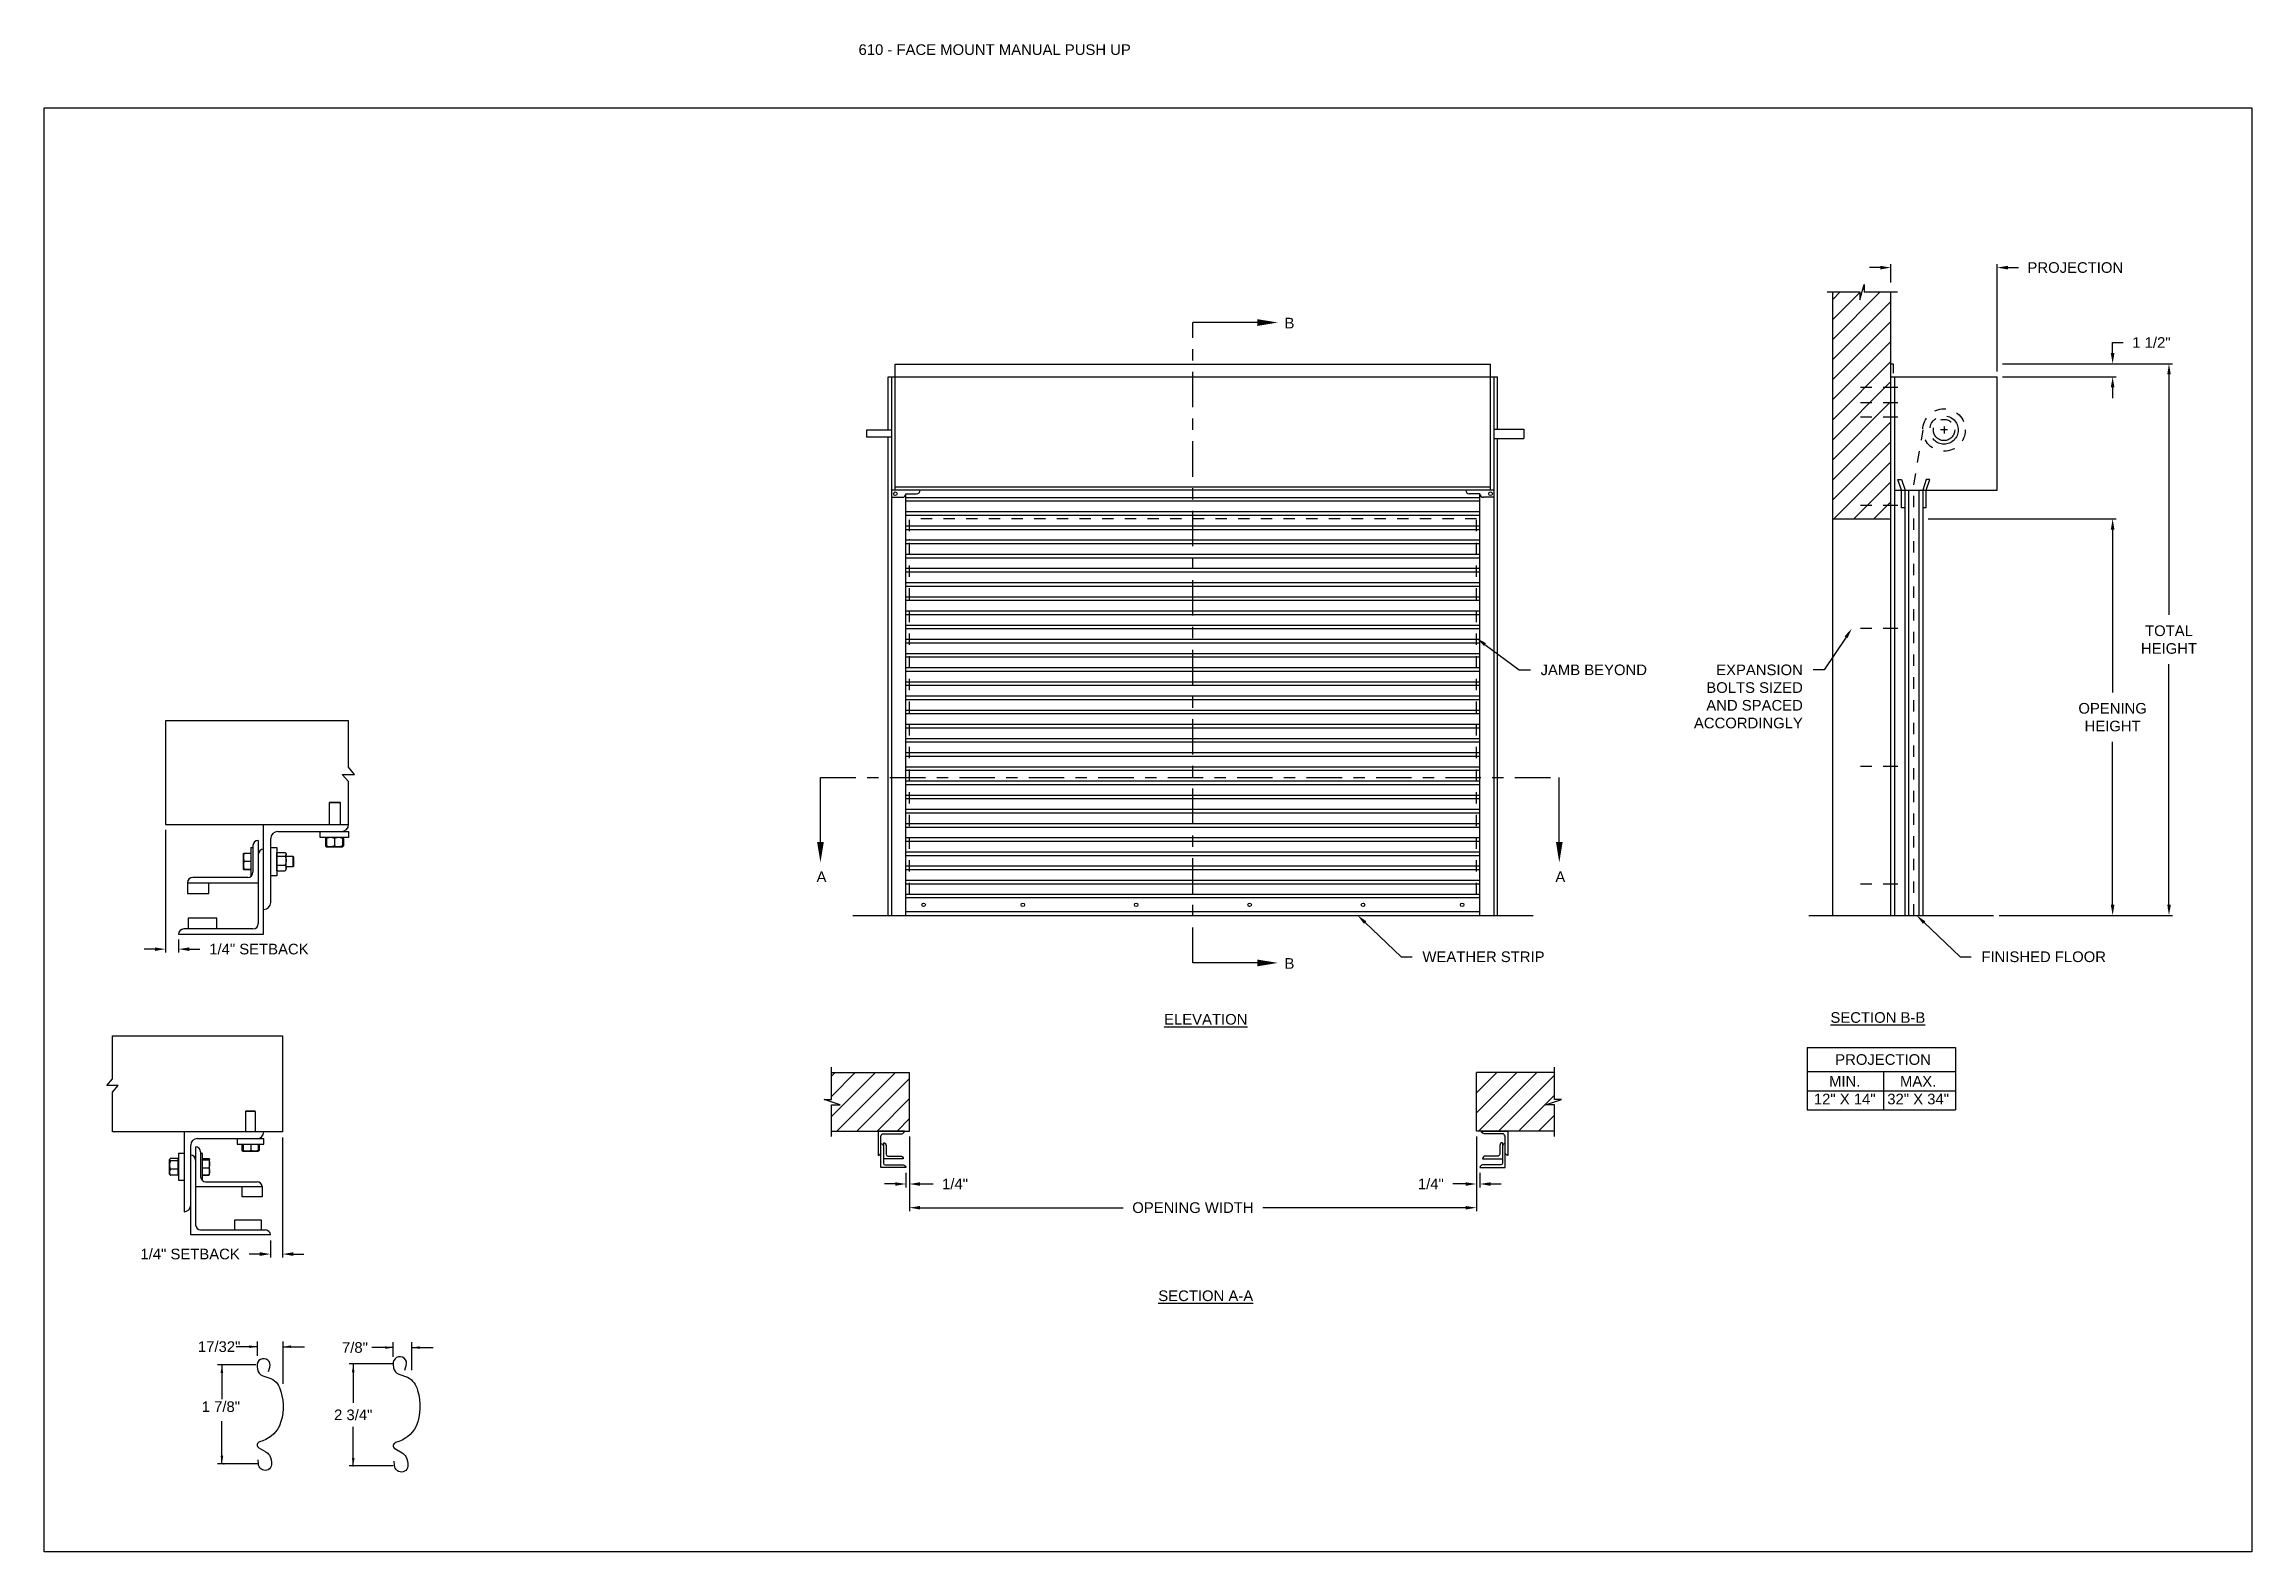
# Model space of a CAD drawing. Header units: inches. Extents: x 169.6 to 213.7, y 195.1 to 266.5.
# Drawn here: x 169.59 to 189.06, y 253.2 to 266.49 of the extents above; entities that cross this region are included whole.
import ezdxf
from ezdxf import colors
from ezdxf.entities.mleader import LeaderData, LeaderLine
from ezdxf.enums import TextEntityAlignment as Align
from ezdxf.math import Vec2, Vec3

# ---------------------------------------------------------------- set-up
doc = ezdxf.new("R2010")
doc.units = ezdxf.units.IN
doc.header["$LTSCALE"] = 0.25
doc.header["$MEASUREMENT"] = 0
for name, pattern in [('CENTER', [2, 1.25, -0.25, 0.25, -0.25]), ('CENTER2', [1.125, 0.75, -0.125, 0.125, -0.125]), ('HIDDEN', [0.375, 0.25, -0.125])]:
    doc.linetypes.add(name, pattern=pattern)
for name, color, linetype in [('ANNOTATIONS', 1, 'Continuous'), ('DETAILS', 4, 'Continuous'), ('PUSH UP', 7, 'Continuous'), ('SECTION CUTS', 6, 'CENTER')]:
    doc.layers.add(name, color=color, linetype=linetype)
doc.styles.add('ARIAL', font='arial.ttf', dxfattribs={"height": 0.09375})
doc.styles.get("Standard").update_dxf_attribs({"font": 'romans.shx'})
doc.dimstyles.new('ARIAL', dxfattribs={"dimtxt": 0.09375, "dimasz": 0.09375, "dimexe": 0.03125, "dimexo": 0.046875, "dimgap": 0.09, "dimtad": 0, "dimtih": 1, "dimtoh": 1, "dimdec": 4, "dimzin": 0, "dimdsep": 46, "dimlunit": 4, "dimtxsty": 'ARIAL', "dimcen": 0.09, "dimadec": 0, "dimazin": 0, "dimtfac": 1, "dimtdec": 4, "dimtix": 1, "dimtofl": 0, "dimtmove": 0, "dimatfit": 3, "dimfxl": 0.18, "dimfrac": 2, "dimtolj": 1, "dimtzin": 0, "dimarcsym": 0})
doc.dimstyles.new('STANDARD$0', dxfattribs={"dimtxt": 0.09375, "dimasz": 0.09375, "dimexe": 0.03125, "dimexo": 0.046875, "dimgap": 0.09, "dimtad": 0, "dimtih": 1, "dimtoh": 1, "dimdec": 4, "dimzin": 0, "dimdsep": 46, "dimtxsty": 'ARIAL', "dimcen": 0.09, "dimadec": 0, "dimazin": 0, "dimtfac": 1, "dimtdec": 4, "dimtofl": 0, "dimtmove": 0, "dimatfit": 1, "dimfxl": 1, "dimtolj": 1, "dimtzin": 0, "dimarcsym": 0})
pattern_1 = [(45, (-7.71918, -12.42103), (-0.08838835, 0.08838835), [])]

msp = doc.modelspace()

# ---------------------------------------------------------------- texts
at = {"layer": 'ANNOTATIONS', "style": 'ARIAL'}
msp.add_text('1 7/8"', height=0.09375, dxfattribs=at).set_placement((170.97856, 254.43057))
at = {"layer": 'ANNOTATIONS', "linetype": 'Continuous', "style": 'ARIAL'}
msp.add_text('2 3/4"', height=0.09375, dxfattribs=at).set_placement((172.3146, 254.40528), align=Align.MIDDLE_CENTER)
at = {"layer": 'ANNOTATIONS', "insert": (176.77122, 266.4912), "char_height": 0.09375, "width": 6.6097632, "attachment_point": 1, "line_spacing_factor": 0.86134, "style": 'ARIAL'}
msp.add_mtext('610 - FACE MOUNT MANUAL PUSH UP', dxfattribs=at)
at = {"layer": 'ANNOTATIONS', "char_height": 0.09375, "attachment_point": 2, "style": 'ARIAL'}
for s, insert, width in [('{\\LELEVATION}', (179.83306, 257.94019), 3.0834986), ('{\\LSECTION B-B}', (185.76052, 257.95615), 1.3823677), ('{\\LSECTION A-A}', (179.83306, 255.50236), 1.3823677)]:
    msp.add_mtext(s, dxfattribs=dict(at, insert=insert, width=width))
for s, width, insert in [('PROJECTION ', 1.7594917, (185.80652, 257.58543)), ('MIN.\\P12" X 14" ', 0.6711642, (185.4684, 257.39344)), ('MAX.\\P32" X 34"', 0.6567117, (186.11583, 257.39344))]:
    msp.add_mtext_dynamic_manual_height_columns(s, width=width, gutter_width=1.36268, heights=[0], dxfattribs=dict(at, insert=insert))
at = {"layer": 'ANNOTATIONS', "insert": (171.13211, 255.0061), "char_height": 0.09375, "attachment_point": 5, "style": 'ARIAL'}
msp.add_mtext('17/32"', dxfattribs=at)
at = {"layer": 'ANNOTATIONS', "linetype": 'Continuous', "insert": (172.32987, 254.99843), "char_height": 0.09375, "attachment_point": 5, "style": 'ARIAL'}
msp.add_mtext('7/8"', dxfattribs=at)
at = {"layer": 'SECTION CUTS', "style": 'ARIAL'}
for s, p in [('B', (180.52799, 263.98595)), ('A', (176.40066, 259.10344)), ('A', (182.91661, 259.10344)), ('B', (180.52799, 258.33869))]:
    msp.add_text(s, height=0.09375, dxfattribs=at).set_placement(p)

# ---------------------------------------------------------------- blocks, each defined once
blk = doc.blocks.new('*D3')
at = {"layer": 'ANNOTATIONS', "color": 0, "lineweight": -2, "transparency": 16777216}
for p, q in [((170.659, 259.565), (170.659, 258.481)), ((170.774, 258.596), (170.774, 258.481)), ((170.565, 258.512), (170.472, 258.512)), ((170.868, 258.512), (170.962, 258.512))]:
    blk.add_line(p, q, dxfattribs=at)
at = {"layer": 'ANNOTATIONS', "color": 0, "transparency": 16777216}
for points in [[(170.565, 258.527), (170.565, 258.496), (170.659, 258.512)], [(170.868, 258.527), (170.868, 258.496), (170.774, 258.512)]]:
    blk.add_solid(points, dxfattribs=at)
at = {"layer": 'defpoints', "color": 0, "transparency": 16777216}
for p in [(170.659, 259.612), (170.774, 258.643), (170.774, 258.512)]:
    blk.add_point(p, dxfattribs=at)
at = {"layer": 'ANNOTATIONS', "color": 0, "transparency": 16777216, "insert": (171.483, 258.512), "char_height": 0.09375, "attachment_point": 5, "style": 'ARIAL'}
blk.add_mtext('\\A1;1/4" SETBACK', dxfattribs=at)
blk = doc.blocks.new('*D4')
at = {"layer": 'ANNOTATIONS', "color": 0, "lineweight": -2, "transparency": 16777216}
for p, q in [((171.692, 256.852), (171.692, 255.792)), ((171.584, 255.943), (171.584, 255.792)), ((171.49, 255.823), (171.397, 255.823)), ((171.786, 255.823), (171.88, 255.823))]:
    blk.add_line(p, q, dxfattribs=at)
at = {"layer": 'ANNOTATIONS', "color": 0, "transparency": 16777216}
for points in [[(171.49, 255.839), (171.49, 255.807), (171.584, 255.823)], [(171.786, 255.839), (171.786, 255.807), (171.692, 255.823)]]:
    blk.add_solid(points, dxfattribs=at)
at = {"layer": 'defpoints', "color": 0, "transparency": 16777216}
for p in [(171.692, 256.899), (171.584, 255.99), (171.584, 255.823)]:
    blk.add_point(p, dxfattribs=at)
at = {"layer": 'ANNOTATIONS', "color": 0, "transparency": 16777216, "insert": (170.876, 255.823), "char_height": 0.09375, "attachment_point": 5, "style": 'ARIAL'}
blk.add_mtext('\\A1;1/4" SETBACK', dxfattribs=at)
blk = doc.blocks.new('*D5')
at = {"layer": 'ANNOTATIONS', "color": 0, "lineweight": -2, "transparency": 16777216}
for p, q in [((187.831, 263.768), (187.831, 263.861)), ((187.831, 263.861), (187.925, 263.861)), ((186.86, 263.674), (187.862, 263.674)), ((186.86, 263.559), (187.862, 263.559)), ((187.831, 263.465), (187.831, 263.371))]:
    blk.add_line(p, q, dxfattribs=at)
at = {"layer": 'ANNOTATIONS', "color": 0, "transparency": 16777216}
for points in [[(187.815, 263.768), (187.847, 263.768), (187.831, 263.674)], [(187.815, 263.465), (187.847, 263.465), (187.831, 263.559)]]:
    blk.add_solid(points, dxfattribs=at)
at = {"layer": 'defpoints', "color": 0, "transparency": 16777216}
for p in [(186.813, 263.674), (187.831, 263.674), (186.813, 263.559)]:
    blk.add_point(p, dxfattribs=at)
at = {"layer": 'ANNOTATIONS', "color": 0, "transparency": 16777216, "insert": (188.173, 263.861), "char_height": 0.0938, "attachment_point": 5, "style": 'ARIAL'}
blk.add_mtext('\\A1;1 1/2"', dxfattribs=at)
blk = doc.blocks.new('*D6')
at = {"layer": 'ANNOTATIONS', "color": 0, "lineweight": -2, "transparency": 16777216}
for p, q in [((182.22, 256.861), (182.22, 256.41)), ((182.126, 256.441), (182.012, 256.441)), ((182.251, 256.539), (182.251, 256.41)), ((182.345, 256.441), (182.439, 256.441))]:
    blk.add_line(p, q, dxfattribs=at)
at = {"layer": 'ANNOTATIONS', "color": 0, "transparency": 16777216}
for points in [[(182.126, 256.456), (182.126, 256.425), (182.22, 256.441)], [(182.345, 256.456), (182.345, 256.425), (182.251, 256.441)]]:
    blk.add_solid(points, dxfattribs=at)
at = {"layer": 'defpoints', "color": 0, "transparency": 16777216}
for p in [(182.22, 256.908), (182.251, 256.586), (182.251, 256.441)]:
    blk.add_point(p, dxfattribs=at)
at = {"layer": 'ANNOTATIONS', "color": 0, "transparency": 16777216, "insert": (181.818, 256.441), "char_height": 0.0938, "attachment_point": 5, "style": 'ARIAL'}
blk.add_mtext('\\A1;1/4"', dxfattribs=at)
blk = doc.blocks.new('*D7')
at = {"layer": 'ANNOTATIONS', "color": 0, "lineweight": -2, "transparency": 16777216}
for p, q in [((177.22, 256.861), (177.22, 256.41)), ((177.095, 256.441), (177.001, 256.441)), ((177.189, 256.539), (177.189, 256.41)), ((177.314, 256.441), (177.428, 256.441))]:
    blk.add_line(p, q, dxfattribs=at)
at = {"layer": 'ANNOTATIONS', "color": 0, "transparency": 16777216}
for points in [[(177.095, 256.456), (177.095, 256.425), (177.189, 256.441)], [(177.314, 256.456), (177.314, 256.425), (177.22, 256.441)]]:
    blk.add_solid(points, dxfattribs=at)
at = {"layer": 'defpoints', "color": 0, "transparency": 16777216}
for p in [(177.22, 256.908), (177.189, 256.586), (177.189, 256.441)]:
    blk.add_point(p, dxfattribs=at)
at = {"layer": 'ANNOTATIONS', "color": 0, "transparency": 16777216, "insert": (177.622, 256.441), "char_height": 0.0938, "attachment_point": 5, "style": 'ARIAL'}
blk.add_mtext('\\A1;1/4"', dxfattribs=at)
blk = doc.blocks.new('*D8')
at = {"layer": 'ANNOTATIONS', "color": 0, "lineweight": -2, "transparency": 16777216}
for p, q in [((177.22, 256.861), (177.22, 256.201)), ((182.22, 256.861), (182.22, 256.201)), ((177.314, 256.232), (179.104, 256.232)), ((182.126, 256.232), (180.336, 256.232))]:
    blk.add_line(p, q, dxfattribs=at)
at = {"layer": 'ANNOTATIONS', "color": 0, "transparency": 16777216}
for points in [[(177.314, 256.247), (177.314, 256.216), (177.22, 256.232)], [(182.126, 256.247), (182.126, 256.216), (182.22, 256.232)]]:
    blk.add_solid(points, dxfattribs=at)
at = {"layer": 'defpoints', "color": 0, "transparency": 16777216}
for p in [(177.22, 256.908), (182.22, 256.908), (182.22, 256.232)]:
    blk.add_point(p, dxfattribs=at)
at = {"layer": 'ANNOTATIONS', "color": 0, "transparency": 16777216, "insert": (179.72, 256.232), "char_height": 0.09375, "attachment_point": 5, "style": 'ARIAL'}
blk.add_mtext('\\A1;OPENING WIDTH', dxfattribs=at)
blk = doc.blocks.new('*D9')
at = {"layer": 'ANNOTATIONS', "color": 0, "lineweight": -2, "transparency": 16777216}
for p, q in [((187.163, 262.306), (187.862, 262.306)), ((187.831, 262.212), (187.831, 260.775)), ((187.831, 258.903), (187.831, 260.34)), ((186.829, 258.809), (187.862, 258.809))]:
    blk.add_line(p, q, dxfattribs=at)
at = {"layer": 'ANNOTATIONS', "color": 0, "transparency": 16777216}
for points in [[(187.815, 262.212), (187.847, 262.212), (187.831, 262.306)], [(187.815, 258.903), (187.847, 258.903), (187.831, 258.809)]]:
    blk.add_solid(points, dxfattribs=at)
at = {"layer": 'defpoints', "color": 0, "transparency": 16777216}
for p in [(187.116, 262.306), (186.782, 258.809), (187.831, 258.809)]:
    blk.add_point(p, dxfattribs=at)
at = {"layer": 'ANNOTATIONS', "color": 0, "transparency": 16777216, "insert": (187.831, 260.557), "char_height": 0.09375, "attachment_point": 5, "style": 'ARIAL'}
blk.add_mtext('\\A1;OPENING\\PHEIGHT', dxfattribs=at)
blk = doc.blocks.new('*D10')
at = {"layer": 'ANNOTATIONS', "color": 0, "lineweight": -2, "transparency": 16777216}
for p, q in [((187.025, 263.674), (188.359, 263.674)), ((188.328, 263.58), (188.328, 261.459)), ((188.328, 258.903), (188.328, 261.024)), ((186.829, 258.809), (188.359, 258.809))]:
    blk.add_line(p, q, dxfattribs=at)
at = {"layer": 'ANNOTATIONS', "color": 0, "transparency": 16777216}
for points in [[(188.313, 263.58), (188.344, 263.58), (188.328, 263.674)], [(188.313, 258.903), (188.344, 258.903), (188.328, 258.809)]]:
    blk.add_solid(points, dxfattribs=at)
at = {"layer": 'defpoints', "color": 0, "transparency": 16777216}
for p in [(186.978, 263.674), (186.782, 258.809), (188.328, 258.809)]:
    blk.add_point(p, dxfattribs=at)
at = {"layer": 'ANNOTATIONS', "color": 0, "transparency": 16777216, "insert": (188.328, 261.241), "char_height": 0.0938, "attachment_point": 5, "style": 'ARIAL'}
blk.add_mtext('\\A1;TOTAL\\PHEIGHT', dxfattribs=at)
blk = doc.blocks.new('*D11')
at = {"layer": 'ANNOTATIONS', "color": 0, "lineweight": -2, "transparency": 16777216}
for p, q in [((185.782, 264.522), (185.688, 264.522)), ((185.875, 264.39), (185.875, 264.553)), ((186.813, 263.606), (186.813, 264.553)), ((186.907, 264.522), (187, 264.522))]:
    blk.add_line(p, q, dxfattribs=at)
at = {"layer": 'ANNOTATIONS', "color": 0, "transparency": 16777216}
for points in [[(185.782, 264.538), (185.782, 264.506), (185.875, 264.522)], [(186.907, 264.538), (186.907, 264.506), (186.813, 264.522)]]:
    blk.add_solid(points, dxfattribs=at)
at = {"layer": 'defpoints', "color": 0, "transparency": 16777216}
for p in [(186.813, 264.522), (185.875, 264.343), (186.813, 263.559)]:
    blk.add_point(p, dxfattribs=at)
at = {"layer": 'ANNOTATIONS', "color": 0, "transparency": 16777216, "insert": (187.502, 264.522), "char_height": 0.09375, "attachment_point": 5, "style": 'ARIAL'}
blk.add_mtext('\\A1;PROJECTION', dxfattribs=at)

# ---------------------------------------------------------------- dimensions: what is measured, and where the dimension line sits
at = {"layer": 'ANNOTATIONS'}
for base, p1, p2, text, dimstyle, picture, middle in [((186.81293, 264.52203), (185.87543, 264.34339), (186.81293, 263.55894), 'PROJECTION', 'STANDARD$0', '*D11', (187.50204, 264.52203)), ((177.18871, 256.44076), (177.21996, 256.90809), (177.18871, 256.58562), '1/4"', 'ARIAL', '*D7', (177.62175, 256.44076)), ((182.21996, 256.2318), (177.21996, 256.90809), (182.21996, 256.90809), 'OPENING WIDTH', 'STANDARD$0', '*D8', (179.71996, 256.2318)), ((182.25121, 256.44076), (182.21996, 256.90809), (182.25121, 256.58562), '1/4"', 'ARIAL', '*D6', (181.81817, 256.44076))]:
    dim = msp.add_linear_dim(base=base, p1=p1, p2=p2, text=text, dimstyle=dimstyle, dxfattribs=at)
    dim.commit()
    dim.dimension.update_dxf_attribs({"geometry": picture, "text_midpoint": middle, "dimtype": 160})
for base, p1, p2, text, picture, middle in [((187.83097, 263.67399), (186.81293, 263.55894), (186.81293, 263.67399), '1 1/2"', '*D5', (188.17341, 263.86149)), ((188.3282, 258.80894), (186.97805, 263.67399), (186.78168, 258.80894), 'TOTAL\\PHEIGHT', '*D10', (188.3282, 261.24147)), ((187.83097, 258.80894), (187.11601, 262.30558), (186.78168, 258.80894), 'OPENING\\PHEIGHT', '*D9', (187.83097, 260.55726))]:
    dim = msp.add_linear_dim(base=base, p1=p1, p2=p2, angle=90, text=text, dimstyle='STANDARD$0', dxfattribs=at)
    dim.commit()
    dim.dimension.update_dxf_attribs({"geometry": picture, "text_midpoint": middle})
dim = msp.add_linear_dim(base=(170.77434, 258.51182), p1=(170.65901, 259.61206), p2=(170.77434, 258.64331), text='1/4" SETBACK', dimstyle='STANDARD$0', override={"dimarcsym": 1}, dxfattribs=at)
dim.commit()
dim.dimension.update_dxf_attribs({"geometry": '*D3', "text_midpoint": (171.48273, 258.51182), "dimtype": 160})
dim = msp.add_linear_dim(base=(171.58419, 255.82297), p1=(171.69231, 256.89855), p2=(171.58419, 255.99035), angle=180, text='1/4" SETBACK', dimstyle='STANDARD$0', override={"dimarcsym": 1}, dxfattribs=at)
dim.commit()
dim.dimension.update_dxf_attribs({"geometry": '*D4', "text_midpoint": (170.8758, 255.82297)})

# ---------------------------------------------------------------- hatches: boundary and pattern name
at = {"layer": 'PUSH UP', "linetype": 'Continuous'}
h = msp.add_hatch(dxfattribs=at)
h.set_pattern_fill('ANSI31', color=256, style=0)
h.set_pattern_definition([(45, (-7.71918, -12.80941), (-0.088388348, 0.088388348), [])])
h.paths.add_polyline_path([(185.87543, 263.57271), (185.87543, 264.3073), (185.63894, 264.3073), (185.63894, 264.37196), (185.60052, 264.2386), (185.60052, 264.3073), (185.3598, 264.3073), (185.3598, 263.757)])
h.paths.add_polyline_path([(185.3598, 263.757), (185.3598, 262.30558), (185.87543, 262.30558), (185.87543, 263.55894), (185.87543, 263.57271)])
at = {"layer": 'PUSH UP'}
h = msp.add_hatch(dxfattribs=at)
h.set_pattern_fill('ANSI31', color=256, style=0)
h.set_pattern_definition(pattern_1)
h.paths.add_polyline_path([(177.21996, 257.42372), (176.53246, 257.42372), (176.53246, 257.18652), (176.46836, 257.18652), (176.61043, 257.13961), (176.53246, 257.13961), (176.53246, 256.90809), (177.21996, 256.90809), (177.21996, 257.0706)])
h = msp.add_hatch(dxfattribs=at)
h.set_pattern_fill('ANSI31', color=256, style=0)
h.set_pattern_definition(pattern_1)
h.paths.add_polyline_path([(182.97156, 257.18652), (182.90746, 257.18652), (182.90746, 257.42372), (182.21996, 257.42372), (182.21996, 256.90809), (182.23813, 256.90809), (182.90746, 256.90809), (182.90746, 257.13961), (182.82949, 257.13961)])

# ---------------------------------------------------------------- linework, layer by layer
at = {"linetype": 'Continuous'}
msp.add_line((185.15045, 258.80894), (186.78168, 258.80894), dxfattribs=at)
at = {"layer": 'ANNOTATIONS'}
for p, q in [((186.8598, 263.55894), (187.86222, 263.55894)), ((186.20355, 262.30558), (187.86222, 262.30558)), ((185.13783, 257.64487), (185.13783, 257.09349)), ((185.13783, 257.64487), (186.4456, 257.64487)), ((186.4456, 257.64487), (186.4456, 257.09349)), ((185.13783, 257.43339), (186.4456, 257.43339)), ((185.81068, 257.43339), (185.81068, 257.09349)), ((185.13783, 257.26344), (186.4456, 257.26344)), ((185.13783, 257.09349), (186.4456, 257.09349)), ((171.46897, 255.0061), (171.28147, 255.0061)), ((171.46897, 254.92435), (171.46897, 255.05298)), ((171.69634, 254.6788), (171.69634, 255.05298)), ((171.69634, 255.0061), (171.88384, 255.0061)), ((171.45543, 254.84503), (171.11793, 254.84503)), ((171.15641, 254.84503), (171.15641, 254.54347)), ((171.15641, 253.97316), (171.15641, 254.35034)), ((171.48356, 253.97316), (171.11793, 253.97316))]:
    msp.add_line(p, q, dxfattribs=at)
at = {"layer": 'ANNOTATIONS', "linetype": 'ByBlock'}
for p, q in [((172.66672, 254.99843), (172.47922, 254.99843)), ((172.66672, 254.91668), (172.66672, 255.04531)), ((172.83124, 254.79832), (172.83124, 255.04531)), ((172.83124, 254.99843), (173.01874, 254.99843)), ((172.66589, 254.8553), (172.27796, 254.8553)), ((172.3146, 254.8553), (172.3146, 254.51228)), ((172.3146, 253.95526), (172.3146, 254.29828)), ((172.66589, 253.95526), (172.27796, 253.95526))]:
    msp.add_line(p, q, dxfattribs=at)
at = {"layer": 'ANNOTATIONS'}
for p in [(171.15641, 254.04766), (171.17418, 253.97316)]:
    msp.add_point(p, dxfattribs=at)
at = {"layer": 'ANNOTATIONS', "linetype": 'ByBlock'}
msp.add_point((172.3146, 253.95526), dxfattribs=at)
at = {"layer": 'ANNOTATIONS'}
for points in [[(187.81535, 263.46519), (187.8466, 263.46519), (187.83097, 263.55894)], [(187.81535, 262.21183), (187.8466, 262.21183), (187.83097, 262.30558)], [(171.39865, 254.99438), (171.39865, 255.01782), (171.46897, 255.0061)], [(171.76666, 255.01782), (171.76666, 254.99438), (171.69634, 255.0061)], [(171.16813, 254.77471), (171.14469, 254.77471), (171.15641, 254.84503)], [(171.16813, 254.04348), (171.14469, 254.04348), (171.15641, 253.97316)]]:
    msp.add_solid(points, dxfattribs=at)
at = {"layer": 'ANNOTATIONS', "linetype": 'ByBlock'}
for points in [[(172.5964, 254.98671), (172.5964, 255.01015), (172.66672, 254.99843)], [(172.90156, 255.01015), (172.90156, 254.98671), (172.83124, 254.99843)], [(172.32632, 254.7792), (172.30288, 254.7792), (172.3146, 254.84952)], [(172.32632, 254.02559), (172.30288, 254.02559), (172.3146, 253.95526)]]:
    msp.add_solid(points, dxfattribs=at)
at = {"layer": 'defpoints'}
msp.add_lwpolyline([(189.05875, 253.19707), (169.58887, 253.19707), (169.58887, 265.93218), (189.05875, 265.93218)], close=True, dxfattribs=at)
at = {"layer": 'DETAILS'}
for p, q in [((172.27235, 259.9893), (172.21802, 260.05256)), ((172.21802, 260.05256), (172.32668, 260.05256)), ((172.32668, 260.05256), (172.27235, 260.11581)), ((172.11086, 259.80881), (172.10625, 259.8042)), ((172.10625, 259.61206), (172.10625, 259.8042)), ((172.10625, 259.8042), (172.2, 259.8042)), ((172.11086, 259.80881), (172.1954, 259.80881)), ((172.1954, 259.80881), (172.2, 259.8042)), ((172.2, 259.8042), (172.2, 259.61206)), ((171.52434, 258.64331), (171.52434, 259.61206)), ((171.64934, 259.54956), (172.27434, 259.54956)), ((172.02434, 259.49631), (172.02434, 259.54956)), ((172.27434, 259.54956), (172.27434, 259.49631)), ((171.34659, 259.35424), (171.3466, 259.35426)), ((171.34659, 259.35424), (171.34659, 259.35424)), ((171.34659, 259.21362), (171.34659, 259.35424)), ((171.41209, 259.35614), (171.35287, 259.35614)), ((171.41209, 259.35541), (171.35287, 259.35541)), ((171.41209, 259.35537), (171.35287, 259.35537)), ((171.41209, 259.35515), (171.35287, 259.35515)), ((171.41209, 259.35431), (171.35287, 259.35431)), ((171.41209, 259.40893), (171.43059, 259.40893)), ((171.41209, 259.40893), (171.41209, 259.15893)), ((171.43059, 259.42456), (171.43059, 259.19018)), ((171.47746, 259.47143), (171.47746, 258.73706)), ((171.58684, 258.92456), (171.58684, 259.48706)), ((171.58684, 259.40893), (171.64009, 259.40893)), ((171.64009, 259.40893), (171.64009, 259.15893)), ((171.64009, 259.35424), (171.64209, 259.35424)), ((171.64209, 259.20343), (171.64209, 259.36443)), ((171.64209, 259.36443), (171.71384, 259.36443)), ((171.71821, 259.36005), (171.72321, 259.35424)), ((171.72321, 259.21362), (171.72321, 259.35424)), ((172.27434, 259.49631), (172.02434, 259.49631)), ((172.07335, 259.48873), (172.07028, 259.48693)), ((172.07028, 259.48693), (172.07028, 259.42256)), ((172.07335, 259.42076), (172.07028, 259.42256)), ((172.07244, 259.48693), (172.07244, 259.42256)), ((172.07681, 259.42021), (172.07244, 259.42256)), ((172.07587, 259.49358), (172.07886, 259.49616)), ((172.07903, 259.41318), (172.07587, 259.4159)), ((172.07903, 259.48821), (172.07639, 259.48693)), ((172.07639, 259.48693), (172.07639, 259.42256)), ((172.07903, 259.42128), (172.07639, 259.42256)), ((172.07903, 259.48693), (172.07903, 259.42256)), ((172.07903, 259.41318), (172.21965, 259.41318)), ((172.14934, 259.48693), (172.14934, 259.42256)), ((172.21965, 259.48693), (172.21965, 259.42256)), ((172.22228, 259.48693), (172.22228, 259.42256)), ((172.22624, 259.48693), (172.22624, 259.42256)), ((172.2284, 259.48693), (172.2284, 259.42256)), ((171.34659, 259.21362), (171.34659, 259.21362)), ((171.3466, 259.21359), (171.3466, 259.2136)), ((171.34661, 259.21359), (171.3466, 259.21359)), ((171.34664, 259.21353), (171.34661, 259.21359)), ((171.35264, 259.21355), (171.35287, 259.21271)), ((171.35264, 259.21255), (171.35287, 259.21172)), ((171.41209, 259.28406), (171.35287, 259.28406)), ((171.41209, 259.21369), (171.35287, 259.21369)), ((171.41209, 259.21355), (171.35287, 259.21355)), ((171.41209, 259.21271), (171.35287, 259.21271)), ((171.41209, 259.2125), (171.35287, 259.2125)), ((171.41209, 259.21245), (171.35287, 259.21245)), ((171.41209, 259.21172), (171.35287, 259.21172)), ((171.41865, 259.15893), (171.41209, 259.15893)), ((171.64009, 259.15893), (171.58684, 259.15893)), ((171.64209, 259.21362), (171.64009, 259.21362)), ((171.64209, 259.33333), (171.71384, 259.33333)), ((171.64209, 259.25283), (171.71384, 259.25283)), ((171.64209, 259.20343), (171.71384, 259.20343)), ((171.72321, 259.21362), (171.71821, 259.20781)), ((171.72321, 259.33081), (171.78248, 259.33081)), ((171.78248, 259.23706), (171.72321, 259.23706)), ((171.78248, 259.33081), (171.78709, 259.3262)), ((171.78248, 259.33081), (171.78248, 259.23706)), ((171.78709, 259.24166), (171.78248, 259.23706)), ((171.78709, 259.3262), (171.78709, 259.24166)), ((170.85246, 259.09984), (170.85246, 259.00268)), ((170.85246, 259.09643), (171.47746, 259.09643)), ((170.85246, 259.00268), (171.03996, 259.00268)), ((171.38371, 259.14331), (170.89934, 259.14331)), ((171.03996, 259.00268), (171.03996, 259.09643)), ((171.11028, 258.78393), (170.86028, 258.78393)), ((170.86028, 258.78393), (170.86028, 258.69018)), ((171.11028, 258.69018), (171.11028, 258.78393)), ((170.77434, 258.64331), (171.52434, 258.64331)), ((171.43059, 258.69018), (170.82121, 258.69018)), ((170.14123, 257.30958), (170.19176, 257.36842)), ((170.24229, 257.30958), (170.14123, 257.30958)), ((170.19176, 257.25075), (170.24229, 257.30958)), ((171.36878, 257.08433), (171.36446, 257.08001)), ((171.36446, 257.08001), (171.36446, 256.89988)), ((171.45235, 257.08001), (171.36446, 257.08001)), ((171.44804, 257.08433), (171.36878, 257.08433)), ((171.45235, 257.08001), (171.44804, 257.08433)), ((171.45235, 256.89988), (171.45235, 257.08001)), ((170.82247, 256.89988), (170.82247, 256.19675)), ((170.93966, 256.84128), (171.5256, 256.84128)), ((171.29122, 256.84128), (171.29122, 256.79136)), ((171.5256, 256.79136), (171.5256, 256.84128)), ((170.69462, 256.63318), (170.69333, 256.63189)), ((170.69333, 256.63189), (170.69333, 256.55263)), ((170.69714, 256.6611), (170.69462, 256.65818)), ((170.69462, 256.52634), (170.69462, 256.65818)), ((170.77067, 256.66635), (170.70341, 256.66635)), ((170.77067, 256.6444), (170.70341, 256.6444)), ((170.77067, 256.51817), (170.77067, 256.66635)), ((170.77255, 256.65818), (170.77067, 256.65818)), ((170.82247, 256.70945), (170.77255, 256.70945)), ((170.77255, 256.70945), (170.77255, 256.47507)), ((170.88106, 255.99168), (170.88106, 256.78269)), ((170.92501, 256.76804), (170.92501, 256.07957)), ((170.96896, 256.7241), (170.96896, 256.50437)), ((170.9863, 256.70945), (170.96896, 256.70945)), ((170.9863, 256.47507), (170.9863, 256.70945)), ((170.9863, 256.66557), (171.04182, 256.66557)), ((170.9863, 256.66229), (171.04182, 256.66229)), ((170.9863, 256.6531), (171.04182, 256.6531)), ((171.04771, 256.65818), (171.04647, 256.66032)), ((171.04771, 256.52634), (171.04771, 256.6577)), ((171.29122, 256.79136), (171.5256, 256.79136)), ((171.3326, 256.79136), (171.3326, 256.73584)), ((171.33578, 256.73383), (171.34249, 256.72996)), ((171.34079, 256.79136), (171.34079, 256.73584)), ((171.34256, 256.72996), (171.47425, 256.72996)), ((171.34434, 256.79136), (171.34434, 256.73584)), ((171.41196, 256.79136), (171.41196, 256.73584)), ((171.47433, 256.72996), (171.48104, 256.73383)), ((171.48421, 256.73584), (171.47532, 256.73231)), ((171.47603, 256.79136), (171.47603, 256.73584)), ((171.48099, 256.73381), (171.48421, 256.73584)), ((171.48421, 256.79136), (171.48421, 256.73584)), ((170.69333, 256.55263), (170.69462, 256.55135)), ((170.69462, 256.52634), (170.69714, 256.52342)), ((170.77067, 256.57031), (170.70341, 256.57031)), ((170.77067, 256.51817), (170.70341, 256.51817)), ((170.77067, 256.52634), (170.77255, 256.52634)), ((170.77255, 256.47507), (170.82247, 256.47507)), ((170.98015, 256.47507), (170.9863, 256.47507)), ((170.9863, 256.58307), (171.04182, 256.58307)), ((170.9863, 256.52223), (171.04182, 256.52223)), ((170.9863, 256.51895), (171.04182, 256.51895)), ((171.0129, 256.46043), (171.467, 256.46043)), ((171.04309, 256.52286), (171.04182, 256.51895)), ((171.04647, 256.5242), (171.04771, 256.52634)), ((171.51095, 256.42075), (171.51095, 256.32859)), ((171.51095, 256.41648), (170.92501, 256.41648)), ((171.33517, 256.32859), (171.33517, 256.41648)), ((171.51095, 256.32859), (171.33517, 256.32859)), ((170.96896, 256.03562), (171.54024, 256.03562)), ((171.26925, 256.03562), (171.26925, 256.12351)), ((171.26925, 256.12351), (171.50362, 256.12351)), ((171.50362, 256.12351), (171.50362, 256.03562)), ((171.58419, 255.99168), (170.88106, 255.99168))]:
    msp.add_line(p, q, dxfattribs=at)
for points in [[(172.27235, 260.11581), (172.27235, 260.52406), (170.65901, 260.52406), (170.65901, 259.61206), (172.27434, 259.61206)], [(172.27235, 259.61206), (172.27235, 259.9893)], [(170.19176, 257.36842), (170.19176, 257.74812), (171.69231, 257.74812), (171.69231, 256.89988), (170.19176, 256.89988), (170.19176, 257.25075)]]:
    msp.add_lwpolyline(points, dxfattribs=at)
msp.add_lwpolyline([(171.56703, 254.78691), (171.57958, 254.82524, 1.25136537), (171.46771, 254.8358), (171.47151, 254.80635, 0.28712033), (171.51726, 254.75063), (171.58897, 254.72653, -0.22337537), (171.67661, 254.61179, -0.17060067), (171.6643, 254.30828, -0.22026111), (171.48818, 254.16707, 0.64862145), (171.48229, 254.11563), (171.5439, 254.07921, -0.11918191), (171.57514, 254.04884, -0.14967798), (171.59419, 253.96709), (171.59404, 253.96537, -0.533076), (171.51356, 253.92098, -0.02656611), (171.49825, 253.93047, -0.19330383), (171.47874, 253.9731), (171.47526, 254.00816)], format="xyb", dxfattribs=at)
at = {"layer": 'DETAILS', "linetype": 'Continuous'}
msp.add_lwpolyline([(172.76953, 254.80006), (172.78248, 254.8396, 1.25136537), (172.66705, 254.8505), (172.67097, 254.82011, 0.28712033), (172.71818, 254.76261), (172.79217, 254.73775, -0.22337537), (172.8826, 254.61936, -0.17060067), (172.8699, 254.30618, -0.22026111), (172.68817, 254.16048, 0.64862142), (172.68209, 254.1074), (172.74566, 254.06982, -0.11918191), (172.7779, 254.03848, -0.14967798), (172.79756, 253.95413), (172.7974, 253.95235, -0.533076), (172.71436, 253.90655, -0.02656611), (172.69856, 253.91635, -0.19330383), (172.67843, 253.96033), (172.67484, 253.9965)], format="xyb", dxfattribs=at)
at = {"layer": 'DETAILS'}
for centre, radius, start, end in [((171.64934, 259.48706), 0.0625, 90, 180), ((172.21184, 259.61206), 0.0625, 270, 0), ((171.47746, 259.42456), 0.04688, 90, 180), ((171.52434, 259.34643), 0.04688, 90, 180), ((171.38371, 259.19018), 0.04688, 270, 0), ((170.89769, 259.09807), 0.04527, 87.917978, 177.754387), ((170.89934, 259.09643), 0.04688, 90, 180), ((171.52434, 258.92456), 0.0625, 270, 0), ((170.82121, 258.64331), 0.04688, 90, 180), ((171.43059, 258.73706), 0.04688, 270, 0), ((170.93966, 256.78269), 0.05859, 90, 180), ((171.467, 256.89988), 0.05859, 270, 0), ((170.88106, 256.65086), 0.04395, 0, 90), ((170.92501, 256.7241), 0.04395, 0, 90), ((171.0129, 256.50437), 0.04395, 180, 270), ((171.46854, 256.41802), 0.04244, 2.245613, 92.082022), ((171.467, 256.41648), 0.04395, 0, 90), ((170.82247, 256.25535), 0.05859, 270, 0), ((170.96896, 256.07957), 0.04395, 180, 270), ((171.54024, 255.99168), 0.04395, 0, 90)]:
    msp.add_arc(centre, radius, start, end, dxfattribs=at)
for points, knots in [([(171.35287, 259.35431), (171.35111, 259.34861), (171.34757, 259.33709), (171.34692, 259.32519), (171.34659, 259.31919)], [0, 0, 0, 0, 0.49545796, 1, 1, 1, 1]), ([(171.34659, 259.35424), (171.3468, 259.35425), (171.34723, 259.35427), (171.34991, 259.35429), (171.35211, 259.35431), (171.35287, 259.35431)], [0, 0, 0, 0, 0.3928666, 0.79169603, 1, 1, 1, 1]), ([(171.35287, 259.35515), (171.35152, 259.35504), (171.34882, 259.3548), (171.34692, 259.3545), (171.34672, 259.35432), (171.34665, 259.35426)], [0, 0, 0, 0, 0.39883061, 0.80149747, 1, 1, 1, 1]), ([(171.35287, 259.35537), (171.35152, 259.35522), (171.34882, 259.35493), (171.34693, 259.35456), (171.34673, 259.35434), (171.34667, 259.35427)], [0, 0, 0, 0, 0.40277376, 0.80942169, 1, 1, 1, 1]), ([(171.35287, 259.35614), (171.35153, 259.35589), (171.34883, 259.35539), (171.34698, 259.35478), (171.34678, 259.35443), (171.34672, 259.35433)], [0, 0, 0, 0, 0.41812145, 0.84026469, 1, 1, 1, 1]), ([(171.71384, 259.36443), (171.71523, 259.36311), (171.71853, 259.36), (171.72233, 259.35481), (171.72292, 259.35087), (171.72321, 259.34888)], [0, 0, 0, 0, 0.26545991, 0.62807649, 1, 1, 1, 1]), ([(171.72321, 259.34888), (171.7232, 259.34852), (171.72314, 259.34619), (171.7216, 259.34185), (171.71785, 259.33704), (171.71483, 259.33425), (171.71384, 259.33333)], [0, 0, 0, 0, 0.06653229, 0.43528257, 0.81455084, 1, 1, 1, 1]), ([(172.07028, 259.48693), (172.07209, 259.4898), (172.07391, 259.49268), (172.07586, 259.49357), (172.07587, 259.49357)], [0, 0, 0, 0, 0.99332562, 1, 1, 1, 1]), ([(172.07028, 259.42256), (172.07209, 259.41969), (172.07391, 259.4168), (172.07586, 259.41592), (172.07587, 259.41591)], [0, 0, 0, 0, 0.99332562, 1, 1, 1, 1]), ([(172.07244, 259.48693), (172.07311, 259.4883), (172.07471, 259.49153), (172.07646, 259.49447), (172.07755, 259.49495), (172.07766, 259.495)], [0, 0, 0, 0, 0.39860917, 0.94310679, 1, 1, 1, 1]), ([(172.07903, 259.49024), (172.07851, 259.49004), (172.07625, 259.4892), (172.0741, 259.48792), (172.07244, 259.48693)], [0, 0, 0, 0, 0.22784114, 1, 1, 1, 1]), ([(172.07244, 259.42256), (172.07311, 259.42119), (172.07471, 259.41796), (172.07646, 259.41502), (172.07755, 259.41454), (172.07766, 259.41449)], [0, 0, 0, 0, 0.39860917, 0.94310679, 1, 1, 1, 1]), ([(172.07639, 259.42256), (172.07663, 259.42117), (172.07719, 259.41789), (172.07802, 259.41441), (172.07861, 259.41386), (172.07886, 259.41363)], [0, 0, 0, 0, 0.30001685, 0.70983799, 1, 1, 1, 1]), ([(172.11418, 259.49631), (172.10926, 259.49595), (172.09924, 259.49522), (172.08759, 259.49102), (172.08096, 259.48785), (172.07903, 259.48693)], [0, 0, 0, 0, 0.40629057, 0.82726642, 1, 1, 1, 1]), ([(172.07903, 259.48693), (172.07903, 259.48832), (172.07903, 259.49162), (172.07903, 259.49542), (172.07903, 259.49601), (172.07903, 259.49631)], [0, 0, 0, 0, 0.26545991, 0.62807649, 1, 1, 1, 1]), ([(172.11418, 259.41318), (172.10926, 259.41354), (172.09924, 259.41426), (172.08759, 259.41847), (172.08096, 259.42164), (172.07903, 259.42256)], [0, 0, 0, 0, 0.40629057, 0.82726642, 1, 1, 1, 1]), ([(172.07903, 259.42256), (172.07903, 259.42116), (172.07903, 259.41787), (172.07903, 259.41407), (172.07903, 259.41348), (172.07903, 259.41318)], [0, 0, 0, 0, 0.26545991, 0.62807649, 1, 1, 1, 1]), ([(172.14934, 259.48693), (172.14387, 259.48939), (172.13274, 259.49441), (172.12058, 259.49629), (172.11435, 259.49631), (172.11418, 259.49631)], [0, 0, 0, 0, 0.48434141, 0.98632773, 1, 1, 1, 1]), ([(172.14934, 259.42256), (172.14387, 259.42009), (172.13274, 259.41508), (172.12058, 259.4132), (172.11435, 259.41318), (172.11418, 259.41318)], [0, 0, 0, 0, 0.48434141, 0.98632773, 1, 1, 1, 1]), ([(172.18449, 259.49631), (172.17957, 259.49595), (172.16955, 259.49522), (172.1579, 259.49102), (172.15127, 259.48785), (172.14934, 259.48693)], [0, 0, 0, 0, 0.40629057, 0.82726642, 1, 1, 1, 1]), ([(172.18449, 259.41318), (172.17957, 259.41354), (172.16955, 259.41426), (172.1579, 259.41847), (172.15127, 259.42164), (172.14934, 259.42256)], [0, 0, 0, 0, 0.40629057, 0.82726642, 1, 1, 1, 1]), ([(172.21965, 259.48693), (172.21418, 259.48939), (172.20305, 259.49441), (172.19089, 259.49629), (172.18466, 259.49631), (172.18449, 259.49631)], [0, 0, 0, 0, 0.48434141, 0.98632773, 1, 1, 1, 1]), ([(172.21965, 259.42256), (172.21418, 259.42009), (172.20305, 259.41508), (172.19089, 259.4132), (172.18466, 259.41318), (172.18449, 259.41318)], [0, 0, 0, 0, 0.48434141, 0.98632773, 1, 1, 1, 1]), ([(172.21965, 259.48693), (172.21965, 259.48832), (172.21965, 259.49162), (172.21965, 259.49542), (172.21965, 259.49601), (172.21965, 259.49631)], [0, 0, 0, 0, 0.26545991, 0.62807649, 1, 1, 1, 1]), ([(172.21965, 259.42256), (172.21965, 259.42116), (172.21965, 259.41787), (172.21965, 259.41407), (172.21965, 259.41348), (172.21965, 259.41318)], [0, 0, 0, 0, 0.26545991, 0.62807649, 1, 1, 1, 1]), ([(172.21982, 259.496), (172.22012, 259.49559), (172.2208, 259.49468), (172.22162, 259.49092), (172.22212, 259.48792), (172.22228, 259.48693)], [0, 0, 0, 0, 0.36178326, 0.79041419, 1, 1, 1, 1]), ([(172.21982, 259.41349), (172.22012, 259.4139), (172.2208, 259.41481), (172.22162, 259.41857), (172.22212, 259.42157), (172.22228, 259.42256)], [0, 0, 0, 0, 0.36127383, 0.7902469, 1, 1, 1, 1]), ([(172.22102, 259.49485), (172.22129, 259.4947), (172.2226, 259.49396), (172.22434, 259.49089), (172.22577, 259.48791), (172.22624, 259.48693)], [0, 0, 0, 0, 0.15175447, 0.72144224, 1, 1, 1, 1]), ([(172.22102, 259.41463), (172.22129, 259.41479), (172.2226, 259.41552), (172.22434, 259.4186), (172.22577, 259.42158), (172.22624, 259.42256)], [0, 0, 0, 0, 0.15175447, 0.72144224, 1, 1, 1, 1]), ([(172.2284, 259.48693), (172.22659, 259.4898), (172.22477, 259.49268), (172.22281, 259.49357), (172.2228, 259.49357)], [0, 0, 0, 0, 0.99332562, 1, 1, 1, 1]), ([(172.2284, 259.42256), (172.22659, 259.41969), (172.22477, 259.4168), (172.22281, 259.41592), (172.2228, 259.41591)], [0, 0, 0, 0, 0.993325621, 1, 1, 1, 1]), ([(171.34659, 259.31919), (171.3466, 259.31835), (171.34665, 259.31205), (171.34802, 259.30016), (171.35124, 259.28946), (171.35287, 259.28406)], [0, 0, 0, 0, 0.07010266, 0.53079095, 1, 1, 1, 1]), ([(171.35287, 259.28406), (171.35111, 259.27835), (171.34757, 259.26681), (171.34692, 259.25489), (171.34659, 259.24887)], [0, 0, 0, 0, 0.49545796, 1, 1, 1, 1]), ([(171.34659, 259.24887), (171.3466, 259.24804), (171.34665, 259.24172), (171.34802, 259.22981), (171.35124, 259.21909), (171.35287, 259.21369)], [0, 0, 0, 0, 0.070102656, 0.530790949, 1, 1, 1, 1]), ([(171.35287, 259.21369), (171.35211, 259.21368), (171.34993, 259.21367), (171.34725, 259.21365), (171.34681, 259.21363), (171.34659, 259.21362)], [0, 0, 0, 0, 0.2083045, 0.6015254, 1, 1, 1, 1]), ([(171.34659, 259.21362), (171.34666, 259.21361), (171.34687, 259.2136), (171.3488, 259.21358), (171.35151, 259.21356), (171.35287, 259.21355)], [0, 0, 0, 0, 0.22973043, 0.61267004, 1, 1, 1, 1]), ([(171.71384, 259.33333), (171.7163, 259.32707), (171.72132, 259.31433), (171.7232, 259.30041), (171.72321, 259.29327), (171.72321, 259.29308)], [0, 0, 0, 0, 0.48434141, 0.98632773, 1, 1, 1, 1]), ([(171.72321, 259.29308), (171.72286, 259.28745), (171.72213, 259.27598), (171.71793, 259.26264), (171.71476, 259.25504), (171.71384, 259.25283)], [0, 0, 0, 0, 0.40629057, 0.82726642, 1, 1, 1, 1]), ([(171.71384, 259.25283), (171.7163, 259.24899), (171.72132, 259.24117), (171.7232, 259.23263), (171.72321, 259.22825), (171.72321, 259.22813)], [0, 0, 0, 0, 0.484341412, 0.986327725, 1, 1, 1, 1]), ([(171.72321, 259.22813), (171.72286, 259.22467), (171.72213, 259.21763), (171.71793, 259.20945), (171.71476, 259.20479), (171.71384, 259.20343)], [0, 0, 0, 0, 0.40629057, 0.82726642, 1, 1, 1, 1]), ([(171.71805, 259.2079), (171.71764, 259.20733), (171.71653, 259.2058), (171.71488, 259.20434), (171.71384, 259.20343)], [0, 0, 0, 0, 0.37432244, 1, 1, 1, 1]), ([(170.70341, 256.66635), (170.7021, 256.66543), (170.69901, 256.66323), (170.69545, 256.65956), (170.6949, 256.65678), (170.69462, 256.65538)], [0, 0, 0, 0, 0.26545991, 0.62807649, 1, 1, 1, 1]), ([(170.69462, 256.65538), (170.69463, 256.65513), (170.69469, 256.65348), (170.69613, 256.65041), (170.69965, 256.64702), (170.70248, 256.64505), (170.70341, 256.6444)], [0, 0, 0, 0, 0.06653229, 0.43528257, 0.81455084, 1, 1, 1, 1]), ([(170.70341, 256.6444), (170.7011, 256.63864), (170.6964, 256.62691), (170.69464, 256.6141), (170.69462, 256.60753), (170.69462, 256.60735)], [0, 0, 0, 0, 0.48434141, 0.98632773, 1, 1, 1, 1]), ([(171.04182, 256.66557), (171.04254, 256.66493), (171.0445, 256.66319), (171.04567, 256.66141), (171.04642, 256.66028)], [0, 0, 0, 0, 0.36956739, 1, 1, 1, 1]), ([(171.04182, 256.66229), (171.04253, 256.66198), (171.04458, 256.66108), (171.04709, 256.65955), (171.0475, 256.65832), (171.04771, 256.6577)], [0, 0, 0, 0, 0.2083045, 0.6015254, 1, 1, 1, 1]), ([(171.04771, 256.6577), (171.04763, 256.65734), (171.04744, 256.65639), (171.04563, 256.65484), (171.04309, 256.65368), (171.04182, 256.6531)], [0, 0, 0, 0, 0.22973043, 0.61267004, 1, 1, 1, 1]), ([(171.04182, 256.6531), (171.04346, 256.64741), (171.04678, 256.63594), (171.0474, 256.62407), (171.04771, 256.61808)], [0, 0, 0, 0, 0.49545796, 1, 1, 1, 1]), ([(171.04771, 256.61808), (171.0477, 256.61725), (171.04764, 256.61097), (171.04636, 256.59912), (171.04334, 256.58845), (171.04182, 256.58307)], [0, 0, 0, 0, 0.07010266, 0.53079095, 1, 1, 1, 1]), ([(171.34279, 256.73097), (171.34142, 256.73135), (171.33797, 256.73231), (171.33463, 256.73451), (171.3326, 256.73584)], [0, 0, 0, 0, 0.39613311, 1, 1, 1, 1]), ([(171.34256, 256.72996), (171.34252, 256.72996), (171.3422, 256.73002), (171.3416, 256.7313), (171.34106, 256.73432), (171.34079, 256.73584)], [0, 0, 0, 0, 0.07010266, 0.53079095, 1, 1, 1, 1]), ([(171.34434, 256.73584), (171.34405, 256.7342), (171.34347, 256.73088), (171.34287, 256.73027), (171.34256, 256.72996)], [0, 0, 0, 0, 0.49545796, 1, 1, 1, 1]), ([(171.37815, 256.72996), (171.37735, 256.72996), (171.37128, 256.73002), (171.35984, 256.7313), (171.34954, 256.73432), (171.34434, 256.73584)], [0, 0, 0, 0, 0.07010266, 0.53079095, 1, 1, 1, 1]), ([(171.41196, 256.73584), (171.40647, 256.7342), (171.39539, 256.73088), (171.38393, 256.73027), (171.37815, 256.72996)], [0, 0, 0, 0, 0.49545796, 1, 1, 1, 1]), ([(171.444, 256.72996), (171.43974, 256.73016), (171.43115, 256.73056), (171.42048, 256.73307), (171.41414, 256.73513), (171.41196, 256.73584)], [0, 0, 0, 0, 0.3928666, 0.79169603, 1, 1, 1, 1]), ([(171.47603, 256.73584), (171.47201, 256.73458), (171.46394, 256.73204), (171.45317, 256.73022), (171.44648, 256.73003), (171.444, 256.72996)], [0, 0, 0, 0, 0.38329119, 0.77026914, 1, 1, 1, 1]), ([(171.47425, 256.72996), (171.4743, 256.72996), (171.47462, 256.73002), (171.47522, 256.7313), (171.47576, 256.73432), (171.47603, 256.73584)], [0, 0, 0, 0, 0.07010266, 0.53079095, 1, 1, 1, 1]), ([(170.69462, 256.60735), (170.69495, 256.60217), (170.69563, 256.59161), (170.69958, 256.57933), (170.70254, 256.57234), (170.70341, 256.57031)], [0, 0, 0, 0, 0.40629057, 0.82726642, 1, 1, 1, 1]), ([(170.70341, 256.57031), (170.7011, 256.56625), (170.6964, 256.558), (170.69464, 256.54898), (170.69462, 256.54436), (170.69462, 256.54424)], [0, 0, 0, 0, 0.48434141, 0.98632773, 1, 1, 1, 1]), ([(170.69462, 256.54424), (170.69495, 256.54059), (170.69563, 256.53316), (170.69958, 256.52452), (170.70254, 256.5196), (170.70341, 256.51817)], [0, 0, 0, 0, 0.40629057, 0.82726642, 1, 1, 1, 1]), ([(170.69726, 256.52347), (170.6983, 256.52234), (170.69995, 256.52054), (170.70246, 256.51881), (170.70341, 256.51817)], [0, 0, 0, 0, 0.62450971, 1, 1, 1, 1]), ([(171.04182, 256.58307), (171.04346, 256.57813), (171.04678, 256.56816), (171.0474, 256.55785), (171.04771, 256.55265)], [0, 0, 0, 0, 0.49545796, 1, 1, 1, 1]), ([(171.04771, 256.55265), (171.0477, 256.55193), (171.04764, 256.54647), (171.04636, 256.53617), (171.04334, 256.52691), (171.04182, 256.52223)], [0, 0, 0, 0, 0.07010266, 0.53079095, 1, 1, 1, 1]), ([(171.04182, 256.52223), (171.04306, 256.52281), (171.04556, 256.52396), (171.04719, 256.52519), (171.04738, 256.52582), (171.0474, 256.52586)], [0, 0, 0, 0, 0.483809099, 0.972271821, 1, 1, 1, 1]), ([(171.04182, 256.51895), (171.04316, 256.52013), (171.04512, 256.52187), (171.04599, 256.52366), (171.04627, 256.52424)], [0, 0, 0, 0, 0.68088301, 1, 1, 1, 1])]:
    msp.add_open_spline(points, degree=3, knots=knots, dxfattribs=at)
at = {"layer": 'PUSH UP', "linetype": 'Continuous'}
for p, q in [((185.31342, 264.3073), (185.60052, 264.3073)), ((185.3598, 264.3073), (185.3598, 258.80894)), ((185.60052, 264.2386), (185.63894, 264.37196)), ((185.60052, 264.3073), (185.60052, 264.2386)), ((185.63894, 264.37196), (185.63894, 264.3073)), ((185.63894, 264.3073), (185.93413, 264.3073)), ((185.87543, 258.80894), (185.87543, 264.3073)), ((185.87543, 263.67399), (185.89683, 263.67399)), ((185.89683, 263.67399), (185.89683, 263.59173)), ((182.34496, 263.55894), (182.3684, 263.55894)), ((185.87543, 263.55894), (186.81293, 263.55894)), ((185.90668, 263.55894), (185.90668, 258.80894)), ((186.81293, 262.55894), (186.81293, 263.55894)), ((176.84496, 263.09019), (177.06371, 263.09019)), ((176.84496, 263.02769), (176.84496, 263.09019)), ((177.06371, 263.02769), (176.84496, 263.02769)), ((185.96918, 262.55894), (185.93793, 262.65269)), ((185.93793, 262.65269), (185.96918, 262.65269)), ((185.96918, 262.65269), (186.00043, 262.55894)), ((186.18793, 262.65269), (186.15668, 262.55894)), ((186.18793, 262.55894), (186.21918, 262.65269)), ((186.21918, 262.65269), (186.18793, 262.65269)), ((177.09496, 262.59019), (182.34496, 262.59019)), ((185.90668, 262.55894), (186.81293, 262.55894)), ((185.96918, 262.40269), (185.96918, 262.55894)), ((186.00043, 258.80894), (186.00043, 262.55894)), ((186.03168, 262.55894), (186.03168, 258.80894)), ((186.12543, 258.80894), (186.12543, 262.55894)), ((186.15668, 262.55894), (186.15668, 258.80894)), ((186.18793, 262.40269), (186.18793, 262.55894)), ((185.3598, 262.30558), (185.87543, 262.30558)), ((186.00043, 262.40269), (185.96918, 262.40269)), ((186.18793, 262.40269), (186.15668, 262.40269)), ((176.53246, 257.18652), (176.53246, 257.47059)), ((182.90746, 257.18652), (182.90746, 257.47059)), ((176.61043, 257.13961), (176.46836, 257.18652)), ((176.46836, 257.18652), (176.53246, 257.18652)), ((176.53246, 256.86122), (176.53246, 257.13961)), ((176.53246, 257.13961), (176.61043, 257.13961)), ((182.82949, 257.13961), (182.97156, 257.18652)), ((182.90746, 257.13961), (182.82949, 257.13961)), ((182.97156, 257.18652), (182.90746, 257.18652)), ((182.90746, 256.86122), (182.90746, 257.13961)), ((176.96658, 256.58562), (176.96658, 256.85288)), ((182.47334, 256.58562), (182.47334, 256.85288))]:
    msp.add_line(p, q, dxfattribs=at)
at = {"layer": 'PUSH UP'}
for p, q in [((177.09496, 262.55894), (177.09496, 263.67027)), ((177.09496, 263.67027), (182.34496, 263.67027)), ((182.34496, 262.55894), (182.34496, 263.67027)), ((177.03246, 263.09019), (177.03246, 263.55894)), ((177.03246, 263.55894), (182.40746, 263.55894)), ((177.06371, 258.80894), (177.06371, 263.55894)), ((182.37621, 258.80894), (182.37621, 263.55894)), ((182.40746, 263.09826), (182.40746, 263.55894)), ((182.37621, 263.09826), (182.6371, 263.09826)), ((182.6371, 263.09826), (182.6371, 263.01542)), ((177.03246, 258.80894), (177.03246, 263.02769)), ((182.37621, 263.01542), (182.6371, 263.01542)), ((182.40746, 258.80894), (182.40746, 263.01542)), ((182.37621, 262.55894), (177.06371, 262.55894)), ((177.06371, 262.49644), (177.15746, 262.49644)), ((177.18871, 258.80894), (177.18871, 262.52769)), ((177.18871, 262.52769), (177.28246, 262.52769)), ((177.18871, 262.49526), (182.25121, 262.49526)), ((177.18871, 262.46401), (182.25121, 262.46401)), ((182.25121, 262.52769), (182.15746, 262.52769)), ((182.25121, 258.80894), (182.25121, 262.52769)), ((182.37621, 262.49644), (182.28246, 262.49644)), ((177.18871, 262.37026), (182.25121, 262.37026)), ((177.18871, 262.33901), (182.25121, 262.33901)), ((177.18871, 262.24526), (182.25121, 262.24526)), ((177.18871, 262.21401), (182.25121, 262.21401)), ((177.18871, 262.12026), (182.25121, 262.12026)), ((177.18871, 262.08901), (182.25121, 262.08901)), ((177.18871, 261.99526), (182.25121, 261.99526)), ((177.18871, 261.96401), (182.25121, 261.96401)), ((177.18871, 261.87026), (182.25121, 261.87026)), ((177.18871, 261.83901), (182.25121, 261.83901)), ((177.18871, 261.74526), (182.25121, 261.74526)), ((177.18871, 261.71401), (182.25121, 261.71401)), ((177.18871, 261.62026), (182.25121, 261.62026)), ((177.18871, 261.58901), (182.25121, 261.58901)), ((177.18871, 261.49526), (182.25121, 261.49526)), ((177.18871, 261.46401), (182.25121, 261.46401)), ((177.18871, 261.37026), (182.25121, 261.37026)), ((177.18871, 261.33901), (182.25121, 261.33901)), ((177.18871, 261.24526), (182.25121, 261.24526)), ((177.18871, 261.21401), (182.25121, 261.21401)), ((177.18871, 261.12026), (182.25121, 261.12026)), ((177.18871, 261.08901), (182.25121, 261.08901)), ((177.18871, 260.99526), (182.25121, 260.99526)), ((177.18871, 260.96401), (182.25121, 260.96401)), ((177.18871, 260.87026), (182.25121, 260.87026)), ((177.18871, 260.83901), (182.25121, 260.83901)), ((177.18871, 260.74526), (182.25121, 260.74526)), ((177.18871, 260.71401), (182.25121, 260.71401)), ((177.18871, 260.62026), (182.25121, 260.62026)), ((177.18871, 260.58901), (182.25121, 260.58901)), ((177.18871, 260.49526), (182.25121, 260.49526)), ((177.18871, 260.46401), (182.25121, 260.46401)), ((177.18871, 260.37026), (182.25121, 260.37026)), ((177.18871, 260.33901), (182.25121, 260.33901)), ((177.18871, 260.24526), (182.25121, 260.24526)), ((177.18871, 260.21401), (182.25121, 260.21401)), ((177.18871, 260.12026), (182.25121, 260.12026)), ((177.18871, 260.08901), (182.25121, 260.08901)), ((177.18871, 259.99526), (182.25121, 259.99526)), ((177.18871, 259.96401), (182.25121, 259.96401)), ((177.18871, 259.87026), (182.25121, 259.87026)), ((177.18871, 259.83901), (182.25121, 259.83901)), ((177.18871, 259.74526), (182.25121, 259.74526)), ((177.18871, 259.71401), (182.25121, 259.71401)), ((177.18871, 259.62026), (182.25121, 259.62026)), ((177.18871, 259.58901), (182.25121, 259.58901)), ((177.18871, 259.49526), (182.25121, 259.49526)), ((177.18871, 259.46401), (182.25121, 259.46401)), ((177.18871, 259.37026), (182.25121, 259.37026)), ((177.18871, 259.33901), (182.25121, 259.33901)), ((177.18871, 259.24526), (182.25121, 259.24526)), ((177.18871, 259.21401), (182.25121, 259.21401)), ((177.18871, 259.12026), (182.25121, 259.12026)), ((177.18871, 259.08901), (182.25121, 259.08901)), ((182.25121, 258.99526), (177.18871, 258.99526)), ((182.25121, 258.96401), (177.18871, 258.96401)), ((176.71996, 258.80894), (182.71996, 258.80894)), ((182.25121, 258.84019), (177.18871, 258.84019)), ((176.53246, 257.42372), (177.21996, 257.42372)), ((177.21996, 256.90809), (177.21996, 257.42372)), ((182.21996, 256.90809), (182.21996, 257.42372)), ((182.90746, 257.42372), (182.21996, 257.42372)), ((176.53246, 256.90809), (177.21996, 256.90809)), ((182.90746, 256.90809), (182.21996, 256.90809))]:
    msp.add_line(p, q, dxfattribs=at)
at = {"layer": 'PUSH UP', "linetype": 'CENTER2', "ltscale": 0.7}
for p, q in [((185.93793, 263.46519), (185.53168, 263.46519)), ((185.93793, 263.3296), (185.53168, 263.3296)), ((185.93793, 263.20344), (185.53168, 263.20344)), ((185.93793, 262.42421), (185.53168, 262.42421)), ((185.93793, 261.34019), (185.53168, 261.34019)), ((185.93793, 260.12144), (185.53168, 260.12144)), ((185.93793, 259.0839), (185.53168, 259.0839))]:
    msp.add_line(p, q, dxfattribs=at)
at = {"layer": 'PUSH UP', "linetype": 'HIDDEN'}
for p, q in [((186.07721, 262.60683), (186.15933, 263.09034)), ((186.07721, 258.80894), (186.07721, 262.60683)), ((177.21996, 258.99644), (177.21996, 262.30558)), ((182.21996, 262.30558), (177.21996, 262.30558)), ((182.21996, 258.99644), (182.21996, 262.30558))]:
    msp.add_line(p, q, dxfattribs=at)
at = {"layer": 'PUSH UP', "linetype": 'CENTER'}
for p, q in [((186.37543, 263.09019), (186.31293, 263.09019)), ((186.34418, 263.12144), (186.34418, 263.05894))]:
    msp.add_line(p, q, dxfattribs=at)
at = {"layer": 'PUSH UP', "linetype": 'Continuous'}
for points in [[(176.96658, 256.85288, -0.23306277), (176.98221, 256.88458), (177.15217, 256.88458, 0.41421356), (177.17569, 256.90809), (176.94307, 256.90809), (176.94307, 256.6934, 0.41421356), (176.96658, 256.71691)], [(182.47334, 256.85288, 0.23306277), (182.45771, 256.88458), (182.28775, 256.88458, -0.41421356), (182.26423, 256.90809), (182.49685, 256.90809), (182.49685, 256.6934, -0.41421356), (182.47334, 256.71691)], [(176.99009, 256.80478), (176.99009, 256.62475, 0.41421356), (177.00572, 256.60913), (177.1652, 256.60913, -0.41421356), (177.18871, 256.58562), (176.96658, 256.58562)], [(176.96658, 256.79794, -0.41421356), (176.99009, 256.77443)], [(176.99009, 256.80478, -0.41421356), (177.0136, 256.78127), (177.0136, 256.703, 0.41421356), (177.02923, 256.68737), (177.14169, 256.68737, -0.41421356), (177.1652, 256.66386), (176.99009, 256.66386)], [(182.44983, 256.80478), (182.44983, 256.62475, -0.41421356), (182.4342, 256.60913), (182.27472, 256.60913, 0.41421356), (182.25121, 256.58562), (182.47334, 256.58562)], [(182.44983, 256.80478, 0.41421356), (182.42632, 256.78127), (182.42632, 256.703, -0.41421356), (182.41069, 256.68737), (182.29823, 256.68737, 0.41421356), (182.27472, 256.66386), (182.44983, 256.66386)], [(182.47334, 256.79794, 0.41421356), (182.44983, 256.77443)]]:
    msp.add_lwpolyline(points, format="xyb", dxfattribs=at)
at = {"layer": 'PUSH UP', "linetype": 'HIDDEN'}
msp.add_circle((186.34418, 263.09019), 0.1875, dxfattribs=at)
at = {"layer": 'PUSH UP', "linetype": 'CENTER'}
for radius in [0.125, 0.09375]:
    msp.add_circle((186.34418, 263.09019), radius, dxfattribs=at)
at = {"layer": 'PUSH UP'}
for centre in [(177.09496, 262.52769), (182.34496, 262.52769)]:
    msp.add_circle(centre, 0.01562, dxfattribs=at)
at = {"layer": 'PUSH UP', "linetype": 'Continuous'}
for centre in [(177.34496, 258.90269), (178.21996, 258.90269), (179.21996, 258.90269), (180.21996, 258.90269), (181.21996, 258.90269), (182.09496, 258.90269)]:
    msp.add_circle(centre, 0.01562, dxfattribs=at)
for centre, start, end in [((177.15746, 262.52769), 270, 0), ((177.28246, 262.55894), 270, 0), ((182.15746, 262.55894), 180, 270), ((182.28246, 262.52769), 180, 270)]:
    msp.add_arc(centre, 0.03125, start, end, dxfattribs=at)
at = {"layer": 'PUSH UP', "linetype": 'ByBlock'}
msp.add_point((177.21996, 262.12144), dxfattribs=at)
at = {"layer": 'SECTION CUTS'}
for p, q in [((179.71996, 258.39038), (179.71996, 264.03765)), ((176.43514, 260.02587), (182.95109, 260.02587))]:
    msp.add_line(p, q, dxfattribs=at)

msp.set_redraw_order([(e.dxf.handle, doc.entitydb.next_handle()) for e in msp.query("TEXT MTEXT ATTDEF DIMENSION ARC_DIMENSION")])  # texts and dimensions are drawn at this point

# ---------------------------------------------------------------- leaders
at = {"layer": 'ANNOTATIONS'}
ml = msp.add_multileader_mtext('Standard', dxfattribs=at)
ml.set_content('EXPANSION BOLTS SIZED AND SPACED ACCORDINGLY', color=256, style='ARIAL')
ml.set_leader_properties()
ml.build(insert=Vec2(0, 0))
ml.multileader.update_dxf_attribs({"dogleg_length": 0.36, "arrow_head_size": 0.09375})
ctx = ml.context
ctx.base_point, ctx.char_height, ctx.arrow_head_size, ctx.landing_gap_size, ctx.plane_origin = Vec3(184.04937, 260.97413), 0.09375, 0.09375, 0.09, Vec3(180.69836, 260.5409)
ctx.text_align_type = 2
notes = []
notes.append((ctx, [(1, (1, 1, 0), (185.28689, 260.97413), (-1, 0), 0.09796, [(0, [(185.53168, 261.34019)], 0, [])])]))
ctx.mtext.insert, ctx.mtext.width, ctx.mtext.alignment, ctx.mtext.flow_direction = Vec3(185.09893, 261.0218), 1.0279765, 3, 5
ml = msp.add_multileader_mtext('Standard', dxfattribs=at)
ml.set_content('JAMB BEYOND', color=256, style='ARIAL')
ml.set_leader_properties()
ml.build(insert=Vec2(0, 0))
ml.multileader.update_dxf_attribs({"dogleg_length": 0.36, "arrow_head_size": 0.09375})
ctx = ml.context
ctx.base_point, ctx.char_height, ctx.arrow_head_size, ctx.landing_gap_size, ctx.plane_origin = Vec3(182.69573, 260.97413), 0.09375, 0.09375, 0.09, Vec3(181.91705, 260.45506)
notes.append((ctx, [(0, (1, 1, 0), (182.59777, 260.97413), (1, 0), 0.09796, [(0, [(182.21996, 261.25435)], 0, [])])]))
ctx.mtext.insert, ctx.mtext.flow_direction = Vec3(182.78573, 261.0218), 5
ml = msp.add_multileader_mtext('Standard', dxfattribs=at)
ml.set_content('WEATHER STRIP', color=256, style='ARIAL')
ml.set_leader_properties()
ml.build(insert=Vec2(0, 0))
ml.multileader.update_dxf_attribs({"dogleg_length": 0.36, "arrow_head_size": 0.09375})
ctx = ml.context
ctx.base_point, ctx.char_height, ctx.arrow_head_size, ctx.landing_gap_size, ctx.plane_origin = Vec3(181.65428, 258.4441), 0.09375, 0.09375, 0.09, Vec3(180.86925, 258.01087)
notes.append((ctx, [(0, (1, 1, 0), (181.55633, 258.4441), (1, 0), 0.09796, [(0, [(181.17216, 258.81017)], 0, [])])]))
ctx.mtext.insert, ctx.mtext.flow_direction = Vec3(181.74428, 258.49178), 5
ml = msp.add_multileader_mtext('Standard', dxfattribs=at)
ml.set_content('FINISHED FLOOR', color=256, style='ARIAL')
ml.set_leader_properties()
ml.build(insert=Vec2(0, 0))
ml.multileader.update_dxf_attribs({"dogleg_length": 0.36, "arrow_head_size": 0.09375})
ctx = ml.context
ctx.base_point, ctx.char_height, ctx.arrow_head_size, ctx.landing_gap_size, ctx.plane_origin = Vec3(186.58361, 258.4441), 0.09375, 0.09375, 0.09, Vec3(185.79857, 258.01087)
notes.append((ctx, [(0, (1, 1, 0), (186.48565, 258.4441), (1, 0), 0.09796, [(0, [(186.10148, 258.81017)], 0, [])])]))
ctx.mtext.insert, ctx.mtext.flow_direction = Vec3(186.67361, 258.49178), 5
at = {"layer": 'SECTION CUTS'}
ml = msp.add_multileader_mtext('Standard', dxfattribs=at)
ml.set_content('', color=256)
ml.set_leader_properties()
ml.build(insert=Vec2(0, 0))
ml.multileader.update_dxf_attribs({"dogleg_length": 0, "arrow_head_size": 0.18})
ctx = ml.context
ctx.base_point, ctx.char_height, ctx.arrow_head_size, ctx.landing_gap_size, ctx.plane_origin, ctx.plane_x_axis, ctx.plane_y_axis = Vec3(179.71996, 264.03765), 0.18, 0.18, 0, Vec3(180.46948, 264.03765), Vec3(0, 1), Vec3(-1, 0)
notes.append((ctx, [(0, (1, 1, 0), (179.71996, 264.03765), (1, 0), 0, [(0, [(180.46948, 264.03765)], 0, [])])]))
ctx.mtext.insert, ctx.mtext.text_direction, ctx.mtext.rotation, ctx.mtext.flow_direction = Vec3(179.62996, 264.03765), Vec3(0, 1), 1.57079633, 5
ml = msp.add_multileader_mtext('Standard', dxfattribs=at)
ml.set_content('', color=256)
ml.set_leader_properties()
ml.build(insert=Vec2(0, 0))
ml.multileader.update_dxf_attribs({"dogleg_length": 0, "arrow_head_size": 0.18})
ctx = ml.context
ctx.base_point, ctx.char_height, ctx.arrow_head_size, ctx.landing_gap_size, ctx.plane_origin = Vec3(176.43514, 260.02587), 0.18, 0.18, 0, Vec3(176.43514, 259.27635)
notes.append((ctx, [(0, (1, 1, 0), (176.43514, 260.02587), (1, 0), 0, [(0, [(176.43514, 259.27635)], 0, [])])]))
ctx.mtext.insert, ctx.mtext.flow_direction = Vec3(176.43514, 260.11587), 5
ml = msp.add_multileader_mtext('Standard', dxfattribs=at)
ml.set_content('', color=256)
ml.set_leader_properties()
ml.build(insert=Vec2(0, 0))
ml.multileader.update_dxf_attribs({"dogleg_length": 0, "arrow_head_size": 0.18})
ctx = ml.context
ctx.base_point, ctx.char_height, ctx.arrow_head_size, ctx.landing_gap_size, ctx.plane_origin = Vec3(182.95109, 260.02587), 0.18, 0.18, 0, Vec3(182.95109, 259.27635)
notes.append((ctx, [(0, (1, 1, 0), (182.95109, 260.02587), (1, 0), 0, [(0, [(182.95109, 259.27635)], 0, [])])]))
ctx.mtext.insert, ctx.mtext.flow_direction = Vec3(182.95109, 260.11587), 5
ml = msp.add_multileader_mtext('Standard', dxfattribs=at)
ml.set_content('', color=256)
ml.set_leader_properties()
ml.build(insert=Vec2(0, 0))
ml.multileader.update_dxf_attribs({"dogleg_length": 0, "arrow_head_size": 0.18})
ctx = ml.context
ctx.base_point, ctx.char_height, ctx.arrow_head_size, ctx.landing_gap_size, ctx.plane_origin, ctx.plane_x_axis, ctx.plane_y_axis = Vec3(179.71996, 258.39038), 0.18, 0.18, 0, Vec3(180.46948, 258.39038), Vec3(0, 1), Vec3(-1, 0)
notes.append((ctx, [(0, (1, 1, 0), (179.71996, 258.39038), (1, 0), 0, [(0, [(180.46948, 258.39038)], 0, [])])]))
ctx.mtext.insert, ctx.mtext.text_direction, ctx.mtext.rotation, ctx.mtext.flow_direction = Vec3(179.62996, 258.39038), Vec3(0, 1), 1.57079633, 5
for ctx, leaders in notes:
    for number, flags, end, landing, length, lines in leaders:
        leader = LeaderData()
        leader.index, (leader.has_last_leader_line, leader.has_dogleg_vector, leader.attachment_direction) = number, flags
        leader.last_leader_point, leader.dogleg_vector, leader.dogleg_length = Vec3(end), Vec3(landing), length
        for number, points, colour, breaks in lines:
            line = LeaderLine()
            line.index, line.vertices, line.color, line.breaks = number, Vec3.list(points), colors.encode_raw_color(colour), breaks
            leader.lines.append(line)
        ctx.leaders.append(leader)

doc.saveas('drawing.dxf')
